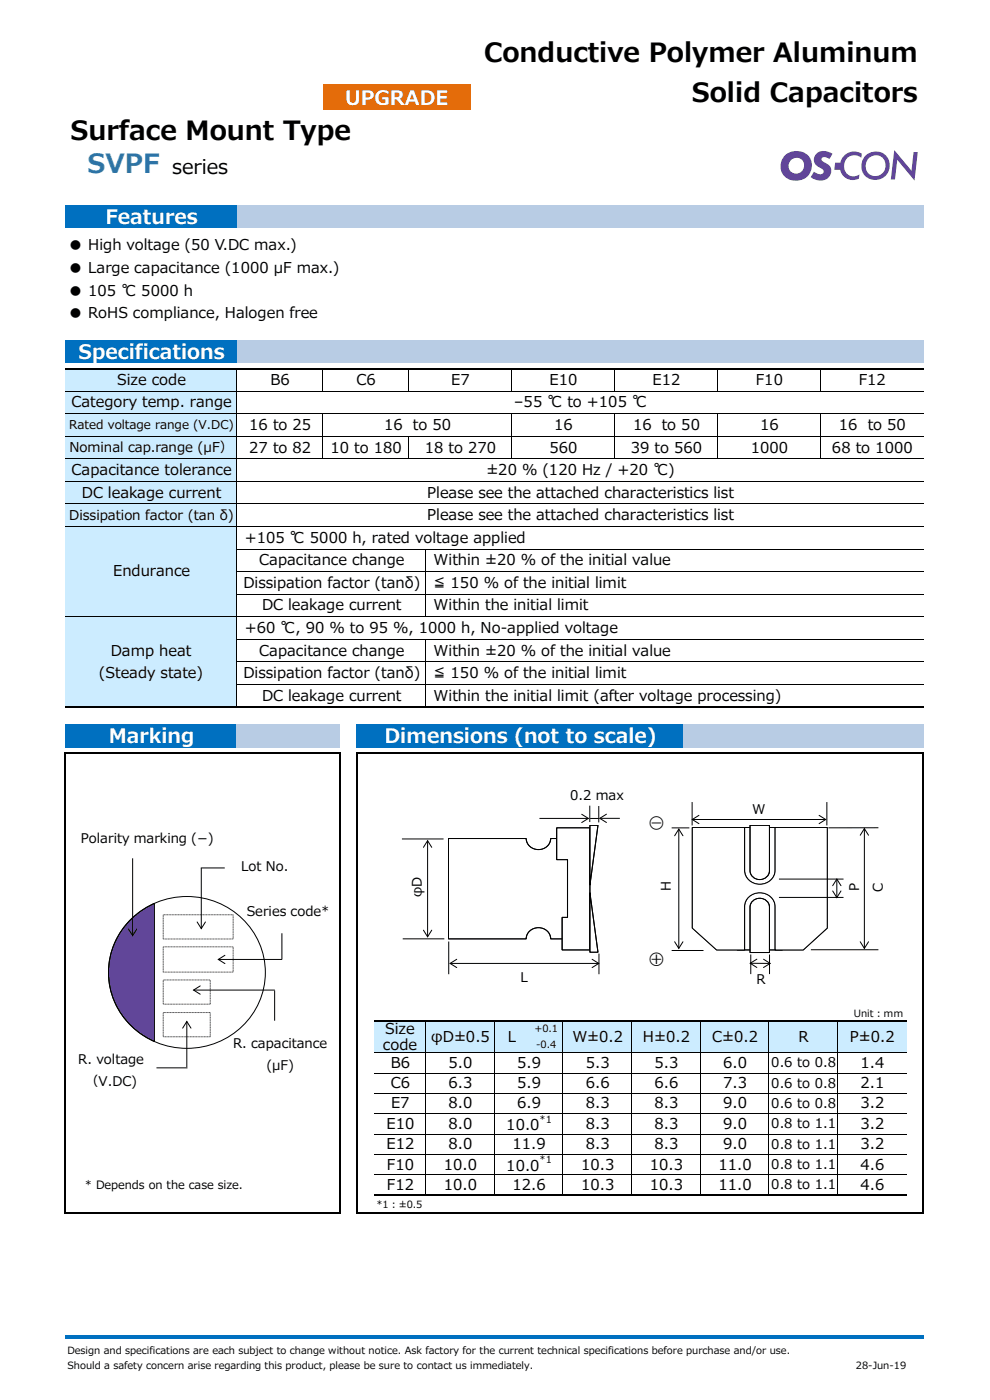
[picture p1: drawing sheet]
<svg xmlns="http://www.w3.org/2000/svg" width="210mm" height="297mm" viewBox="0 0 210 297" stroke-linecap="round" stroke-linejoin="round" font-family="sans-serif">
<defs><g id="words">
<g font-size="5.6">
<text x="102.7" y="13.1">Conductive Polymer Aluminum</text>
<text x="146.8" y="21.6">Solid Capacitors</text>
<text x="14.9" y="29.7">Surface Mount Type</text>
</g>
<text font-size="5.6" fill="#31869b" x="18.6" y="36.8">SVPF</text>
<g font-size="4.2" fill="#fff">
<text x="73.2" y="22.4">UPGRADE</text>
<text x="22.4" y="47.4">Features</text>
<text x="16.7" y="76.1">Specifications</text>
<text x="23.1" y="157.6">Marking</text>
<text x="81.6" y="157.6">Dimensions (not to scale)</text>
</g>
<text font-size="4.2" x="36.5" y="36.8">series</text>
<g font-size="3.9">
<text x="137.7" y="176">⊖</text>
<text x="137.7" y="204.9">⊕</text>
</g>
<g font-size="3.2">
<text x="14.5" y="53.1">● High voltage (50 V.DC max.)</text>
<text x="14.5" y="57.9">● Large capacitance (1000 μF max.)</text>
<text x="14.5" y="62.7">● 105 ℃ 5000 h</text>
<text x="14.5" y="67.5">● RoHS compliance, Halogen free</text>
<text x="24.9" y="81.7">Size code</text>
<text x="57.4" y="81.7">B6</text>
<text x="75.6" y="81.7">C6</text>
<text x="95.7" y="81.7">E7</text>
<text x="116.6" y="81.7">E10</text>
<text x="138.4" y="81.7">E12</text>
<text x="160.3" y="81.7">F10</text>
<text x="182.2" y="81.7">F12</text>
<text x="15.2" y="86.4">Category temp. range</text>
<text x="109.1" y="86.4">–55 ℃ to +105 ℃</text>
<text x="52.9" y="91.2">16 to 25</text>
<text x="81.5" y="91.2">16 to 50</text>
<text x="117.6" y="91.2">16</text>
<text x="134.3" y="91.2">16 to 50</text>
<text x="161.3" y="91.2">16</text>
<text x="178" y="91.2">16 to 50</text>
<text x="15.2" y="100.8">Capacitance tolerance</text>
<text x="52.9" y="96">27 to 82</text>
<text x="70.1" y="96">10 to 180</text>
<text x="90.1" y="96">18 to 270</text>
<text x="103.2" y="100.8">±20 % (120 Hz / +20 ℃)</text>
<text x="116.5" y="96">560</text>
<text x="133.8" y="96">39 to 560</text>
<text x="159.3" y="96">1000</text>
<text x="176.5" y="96">68 to 1000</text>
<text x="17.4" y="105.6">DC leakage current</text>
<text x="90.6" y="105.6">Please see the attached characteristics list</text>
<text x="90.6" y="110.4">Please see the attached characteristics list</text>
<text x="51.9" y="115.2">+105 ℃ 5000 h, rated voltage applied</text>
<text x="55" y="119.9">Capacitance change</text>
<text x="92" y="119.9">Within ±20 % of the initial value</text>
<text x="24" y="122.3">Endurance</text>
<text x="51.7" y="124.7">Dissipation factor (tanδ)</text>
<text x="92" y="124.7">≦ 150 % of the initial limit</text>
<text x="55.6" y="129.5">DC leakage current</text>
<text x="92" y="129.5">Within the initial limit</text>
<text x="51.9" y="134.3">+60 ℃, 90 % to 95 %, 1000 h, No-applied voltage</text>
<text x="21" y="143.8">(Steady state)</text>
<text x="23.5" y="139.2">Damp heat</text>
<text x="51.7" y="143.9">Dissipation factor (tanδ)</text>
<text x="55" y="139.1">Capacitance change</text>
<text x="92" y="139.1">Within ±20 % of the initial value</text>
<text x="92" y="143.9">≦ 150 % of the initial limit</text>
<text x="55.6" y="148.6">DC leakage current</text>
<text x="92" y="148.6">Within the initial limit (after voltage processing)</text>
<text x="81.7" y="219.4">Size</text>
<text x="91.5" y="221">φD±0.5</text>
<text x="107.7" y="221">L</text>
<text x="121.4" y="221">W±0.2</text>
<text x="136.4" y="221">H±0.2</text>
<text x="151.1" y="221">C±0.2</text>
<text x="169.4" y="221">R</text>
<text x="180.3" y="221">P±0.2</text>
<text x="81.2" y="222.7">code</text>
<text x="82.9" y="226.5">B6</text>
<text x="95.2" y="226.5">5.0</text>
<text x="109.7" y="226.5">5.9</text>
<text x="124.3" y="226.5">5.3</text>
<text x="138.9" y="226.5">5.3</text>
<text x="153.4" y="226.5">6.0</text>
<text x="182.5" y="226.5">1.4</text>
<text x="82.9" y="230.8">C6</text>
<text x="95.2" y="230.8">6.3</text>
<text x="109.7" y="230.8">5.9</text>
<text x="124.3" y="230.8">6.6</text>
<text x="138.9" y="230.8">6.6</text>
<text x="153.4" y="230.8">7.3</text>
<text x="182.5" y="230.8">2.1</text>
<text x="82" y="239.5">E10</text>
<text x="83" y="235.2">E7</text>
<text x="95.2" y="239.5">8.0</text>
<text x="95.2" y="235.2">8.0</text>
<text x="107.4" y="239.7">10.0</text>
<text x="109.7" y="235.2">6.9</text>
<text x="124.3" y="239.5">8.3</text>
<text x="124.3" y="235.2">8.3</text>
<text x="138.9" y="235.2">8.3</text>
<text x="138.9" y="239.5">8.3</text>
<text x="153.4" y="235.2">9.0</text>
<text x="153.4" y="239.5">9.0</text>
<text x="182.5" y="235.2">3.2</text>
<text x="182.5" y="239.5">3.2</text>
<text x="82" y="243.8">E12</text>
<text x="95.2" y="243.8">8.0</text>
<text x="108.7" y="243.8">11.9</text>
<text x="124.3" y="243.8">8.3</text>
<text x="138.9" y="243.8">8.3</text>
<text x="153.4" y="243.8">9.0</text>
<text x="182.5" y="243.8">3.2</text>
<text x="82" y="248.1">F10</text>
<text x="94.2" y="248.1">10.0</text>
<text x="107.4" y="248.4">10.0</text>
<text x="123.3" y="248.1">10.3</text>
<text x="137.8" y="248.1">10.3</text>
<text x="152.4" y="248.1">11.0</text>
<text x="182.5" y="248.1">4.6</text>
<text x="82" y="252.4">F12</text>
<text x="94.2" y="252.4">10.0</text>
<text x="108.7" y="252.4">12.6</text>
<text x="123.3" y="252.4">10.3</text>
<text x="137.8" y="252.4">10.3</text>
<text x="152.4" y="252.4">11.0</text>
<text x="182.5" y="252.4">4.6</text>
</g>
<g font-size="2.9">
<text x="14.8" y="95.9">Nominal cap.range (μF）</text>
<text x="14.7" y="110.2">Dissipation factor (tan δ)</text>
</g>
<g font-size="2.8">
<text x="120.9" y="169.7">0.2 max</text>
<text x="159.6" y="172.7">W</text>
<text x="17.2" y="178.8">Polarity marking (−)</text>
<text x="51.1" y="184.8">Lot No.</text>
<text x="89.5" y="190.3" transform="rotate(-90 89.5 190.3)">φD</text>
<text x="142.3" y="189.1" transform="rotate(-90 142.3 189.1)">H</text>
<text x="182.3" y="189" transform="rotate(-90 182.3 189)">P</text>
<text x="187.3" y="189.2" transform="rotate(-90 187.3 189.2)">C</text>
<text x="52.3" y="194.3">Series code*</text>
<text x="110.4" y="208.4">L</text>
<text x="160.5" y="208.8">R</text>
<text x="16.6" y="225.7">R. voltage</text>
<text x="49.4" y="222.3">R. capacitance</text>
<text x="56.5" y="226.9">(μF)</text>
<text x="163.6" y="226.4">0.6 to 0.8</text>
<text x="18.1" y="230.3">（V.DC)</text>
<text x="163.6" y="230.7">0.6 to 0.8</text>
<text x="163.6" y="235">0.6 to 0.8</text>
<text x="163.6" y="239.4">0.8 to 1.1</text>
<text x="163.6" y="243.7">0.8 to 1.1</text>
<text x="163.6" y="248">0.8 to 1.1</text>
<text x="163.6" y="252.3">0.8 to 1.1</text>
</g>
<text font-size="2.6" x="14.7" y="91">Rated voltage range (V.DC)</text>
<text font-size="2.5" x="18" y="252.4">* Depends on the case size.</text>
<g font-size="2.1">
<text x="181.1" y="215.8">Unit：ｍｍ</text>
<text x="113.4" y="219">+0.1</text>
<text x="113.8" y="222.3">-0.4</text>
<text x="114.5" y="238.2">*1</text>
<text x="114.5" y="246.8">*1</text>
<text x="79.8" y="256.2">*1：±0.5</text>
<text x="14.3" y="287.3">Design and specifications are each subject to change without notice. Ask factory for the current technical specifications before purchase and/or use.</text>
<text x="14.3" y="290.4">Should a safety concern arise regarding this product, please be sure to contact us immediately.</text>
<text x="181.6" y="290.4">28-Jun-19</text>
</g>
</g></defs>
<path d="M13.8 43.5h36.5v4.8h-36.5z" fill-rule="evenodd" fill="#0070c0"/>
<path d="M50.2 43.5h145.7v4.8h-145.7z" fill-rule="evenodd" fill="#b8cce4"/>
<path d="M13.8 72.2h36.5v4.9h-36.5z" fill-rule="evenodd" fill="#0070c0"/>
<path d="M50.2 72.2h145.7v4.9h-145.7z" fill-rule="evenodd" fill="#b8cce4"/>
<path d="M13.8 78.2h36.5v71.8h-36.5z" fill-rule="evenodd" fill="#ccecff"/>
<path d="M13.8 153.5h36.5v5.1h-36.5z" fill-rule="evenodd" fill="#0070c0"/>
<path d="M50.2 153.5h21.9v5.1h-21.9z" fill-rule="evenodd" fill="#b8cce4"/>
<path d="M75.7 153.5h69.2v5.1h-69.2z" fill-rule="evenodd" fill="#0070c0"/>
<path d="M144.9 153.5h51v5.1h-51z" fill-rule="evenodd" fill="#b8cce4"/>
<g fill="#ccecff">
<path d="M79.3 216.6h112.9v3.4h-112.9z" fill-rule="evenodd"/>
<path d="M79.3 220h112.9v3.4h-112.9z" fill-rule="evenodd"/>
</g>
<g fill="none" stroke="#000" stroke-width=".21">
<path d="M50.2 78.4v71.4M68.4 78.4v4.6M86.6 78.4v4.6M108.5 78.4v4.6M130.3 78.4v4.6M152.2 78.4v4.6M174 78.4v4.6M13.8 83h182.1M13.8 87.8h182.1M13.8 92.6h182.1M13.8 97.3h182.1M68.4 87.8v9.6"/>
<path d="M86.6 92.6v4.8M108.5 87.8v9.6M130.3 87.8v9.6M152.2 87.8v9.6M174 87.8v9.6M13.8 102.1h182.1M13.8 106.9h182.1M13.8 111.7h182.1M50.3 116.5h145.6M90.3 116.5v14.4M13.8 130.8h182.1M50.3 121.3h145.6"/>
<path d="M50.3 126.1h145.6M50.3 135.6h145.6M90.3 135.6v14.2M50.3 140.4h145.6M50.3 145.2h145.6M90.3 216.8v36.6M104.8 216.8v36.6M119.4 216.8v36.6M134 216.8v36.6M148.5 216.8v36.6M163.1 216.8v36.6M177.7 216.8v36.6"/>
<path d="M79.3 223.3h112.9M79.3 227.7h112.9M79.3 232h112.9M79.3 236.3h112.9M79.3 240.6h112.9M79.3 244.9h112.9M79.3 249.2h112.9"/>
</g>
<path d="M13.8 78.2h182.1M13.8 159.6v97.9M13.8 149.9h182.1M14 159.8h58.2M72.1 159.9v97.6M75.7 159.6v97.9M75.9 159.8h120.1M195.8 159.9v97.6M79.3 216.6h112.9M14 257.3h58.2M75.9 257.3h120.1M79.3 253.5h112.9" fill="none" stroke="#000" stroke-width=".34"/>
<path d="M13.8 283.3h182.1v.7h-182.1z" fill-rule="evenodd" fill="#0070c0"/>
<path d="M156.4 175.6h9.6v25.9h-9.6z" fill="#fff"/>
<path d="M156.4 175.6h9.6v25.9h-9.6z" fill="none" stroke="#000" stroke-width=".21"/>
<path d="M146.9 175.6h11.1v9.1a3.3 3.3 0 0 0 3.2 2.9 3.3 3.3 0 0 0 3.2-2.9v-9.1h11.1v21.3l-5.1 4.6h-6v-9.2a3.3 3.3 0 0 0-3.2-2.9 3.3 3.3 0 0 0-3.2 2.9v9.2h-6l-5.1-4.6z" fill="#fff"/>
<path d="M146.9 175.6h11.1v9.1a3.3 3.3 0 0 0 3.2 2.9 3.3 3.3 0 0 0 3.2-2.9v-9.1h11.1v21.3l-5.1 4.6h-6v-9.2a3.3 3.3 0 0 0-3.2-2.9 3.3 3.3 0 0 0-3.2 2.9v9.2h-6l-5.1-4.6z" fill="none" stroke="#000" stroke-width=".21"/>
<path d="M146.9 175.6h11.1v9.1a3.3 3.3 0 0 0 3.2 2.9 3.3 3.3 0 0 0 3.2-2.9v-9.1h11.1v21.3l-5.1 4.6h-6v-9.2a3.3 3.3 0 0 0-3.2-2.9 3.3 3.3 0 0 0-3.2 2.9v9.2h-6l-5.1-4.6z" fill="#fff"/>
<path d="M146.9 175.6h11.1v9.1a3.3 3.3 0 0 0 3.2 2.9 3.3 3.3 0 0 0 3.2-2.9v-9.1h11.1v21.3l-5.1 4.6h-6v-9.2a3.3 3.3 0 0 0-3.2-2.9 3.3 3.3 0 0 0-3.2 2.9v9.2h-6l-5.1-4.6z" fill="none" stroke="#000" stroke-width=".21"/>
<path d="M95.1 177.9h16.5a2.61 2.61 0 0 0 2.6 2.3 2.61 2.61 0 0 0 2.6-2.3h4.6v21.3h-4.6a2.6 2.6 0 0 0-2.6-2.4 2.6 2.6 0 0 0-2.6 2.4h-16.5z" fill="#fff"/>
<path d="M95.1 177.9h16.5a2.61 2.61 0 0 0 2.6 2.3 2.61 2.61 0 0 0 2.6-2.3h4.6v21.3h-4.6a2.6 2.6 0 0 0-2.6-2.4 2.6 2.6 0 0 0-2.6 2.4h-16.5z" fill="none" stroke="#000" stroke-width=".21"/>
<path d="M118.1 175.6h7v25.9h-5.9v-6.9h1.2v-12.2h-2.3z" fill="#fff"/>
<path d="M118.1 175.6h7v25.9h-5.9v-6.9h1.2v-12.2h-2.3z" fill="none" stroke="#000" stroke-width=".21"/>
<path d="M125.1 189.4l1.8 12.6h-1.8z" fill="#fff"/>
<path d="M125.1 189.4l1.8 12.6h-1.8z" fill="none" stroke="#000" stroke-width=".21"/>
<path d="M125.1 175.1h1.8l-1.8 12.7z" fill="#fff"/>
<path d="M125.1 175.1h1.8l-1.8 12.7z" fill="none" stroke="#000" stroke-width=".21"/>
<path d="M159.1 175.1h4.1v9.6a2.07 2.07 0 0 1-2 1.9 2.07 2.07 0 0 1-2.1-1.9z" fill="#fff"/>
<path d="M159.1 175.1h4.1v9.6a2.07 2.07 0 0 1-2 1.9 2.07 2.07 0 0 1-2.1-1.9z" fill="none" stroke="#000" stroke-width=".21"/>
<path d="M159.7 191.1a2.11 2.11 0 0 1 2.2-.4 2.11 2.11 0 0 1 1.3 1.7v9.7h-4.1v-9.7l.1-.5z" fill="#fff"/>
<g fill="none" stroke="#000" stroke-width=".21">
<path d="M85.3 178h8.8M89.8 179.8l.9-1.4 .9 1.4M90.7 178.4v20.3M114.4 173.6h10.4M123.4 172.7l1.4 .9-1.4 .9M125.1 170.9v3.5M125.2 173.6h1.8M127 171v3.5M127.2 173.6h4.3M128.7 172.7l-1.5 .9 1.5 .9M142.5 175.6h3.7M143.1 177.3l.9-1.4 .9 1.4"/>
<path d="M144 175.9v25.3M146.8 170.2v4.9M146.9 173.9h28.3M148.3 173l-1.4 .9 1.4 .8M173.8 173l1.4 .9-1.4 .8M175.4 170.2v4.9M182.5 177.2l.9-1.4 .8 1.4M183.4 175.8v25.4M186.3 175.6h-10.6M85.4 199.2h8.9M89.8 197.3l.9 1.4 .9-1.4M95.2 199.7v7"/>
<path d="M143.1 199.8l.9 1.4 .9-1.4M159.7 191.1a2.11 2.11 0 0 1 2.2-.4 2.11 2.11 0 0 1 1.3 1.7v9.7h-4.1v-9.7l.1-.5zM165.2 186.5h13.7M165.2 190.4h13.7M176.6 189l.9 1.4 .9-1.4M176.6 187.9l.9-1.4 .9 1.4M177.5 186.5v3.9M182.5 199.8l.9 1.4 .8-1.4M95.5 204.4h31.5M96.9 203.5l-1.4 .9 1.4 .9M125.6 203.5l1.4 .9-1.4 .9M127.1 202.3v4.4"/>
<path d="M142.5 201.6h6.7M159.1 204.4h4.3M159.3 202.5v4.2M160.6 203.5l-1.5 .9 1.4 .9M162 203.5l1.4 .9-1.4 .9M163.2 202.5v4.2M172 201.5h14.3"/>
</g>
<path d="M27.4 195.5a16.7 16.7 0 0 1 5.4-3.8v29.3a15.8 15.8 0 0 1-5.4-25.5z" fill="#614699"/>
<g fill="none" stroke="#000" stroke-width=".21">
<path d="M27.3 197.1l.8 1.4 .9-1.4M27.4 195.4a16.8 16.8 0 0 1 17.3-4.4 16.8 16.8 0 0 1 11.5 13.8 16.5 16.5 0 0 1-22.7 16.5 15.9 15.9 0 0 1-6.1-25.9zM27.4 195.5a16.7 16.7 0 0 1 5.4-3.8v29.3a15.8 15.8 0 0 1-5.4-25.5zM28.1 182.1v16.4M34.6 194.1h14.9v5.1h-14.9zM41.8 195.6l.9 1.4 .9-1.4M42.6 184.1h5.1M42.7 184.2v12.8M59.8 198v5.6M34.6 207.9h10v5.1h-10zM34.6 214.8h10v5.2h-10zM34.6 200.9h14.9v5.3h-14.9z"/>
<path d="M38.7 218.1l.9-1.4 .9 1.4M39.6 216.7v10M41.1 210h17.2M42.5 209.2l-1.4 .8 1.4 .9M46.3 203.5h13.5M47.7 202.7l-1.4 .8 1.4 .9M58.3 210.1v6.4M33.2 226.5h6.3"/>
</g>
<path d="M68.5 17.9h31.3v5.3h-31.3z" fill-rule="evenodd" fill="#e46c0a"/>
<g fill="#614699">
<path d="M177.2 34.5h1.1a3 3 0 0 1 4.5-1.9l-.1 .9a2.25 2.25 0 0 0-3.5 .8 2.25 2.25 0 0 0 1.9 3.1l1.2-.4-.1 .9a2.77 2.77 0 0 1-4-1.9h-1.2z"/>
<path d="M173.1 32.7a2.63 2.63 0 0 1 3.5-.1l-.6 1.2a1.01 1.01 0 0 0-1.7 0 2.31 2.31 0 0 0 1.5 1.2 2.04 2.04 0 0 1 .2 2.4 2.04 2.04 0 0 1-2.4 .9l-1.6-.7 .7-1.2 .1 .1a1.23 1.23 0 0 0 1.9 0 1.13 1.13 0 0 0-.9-1 1.74 1.74 0 0 1-.7-2.8z"/>
<path d="M189.7 31.8l3.7 4.4 .4-3.9h.9l-.7 6-3.7-4.4-.4 4.2h-.9z"/>
<path d="M182.7 35.2a3.1 3.1 0 0 1 6.1 0 3.1 3.1 0 0 1-6.1 0zM184.3 33.5a2.19 2.19 0 0 0-.3 3 2.19 2.19 0 0 0 3 .5 2.19 2.19 0 0 0 .7-2.9 2.04 2.04 0 0 0-3.4-.6z"/>
<path d="M166.7 32.8a3.3 3.3 0 0 1 3.7-.5 3.3 3.3 0 0 1 1.8 3.4 3.4 3.4 0 0 1-3.1 2.6 3.4 3.4 0 0 1-3.4-2.1 3.3 3.3 0 0 1 1-3.4zM167.3 35.2a1.7 1.7 0 0 0 3.4 0 1.7 1.7 0 0 0-3.4 0z"/>
</g>
<use href="#words"/>
</svg>
